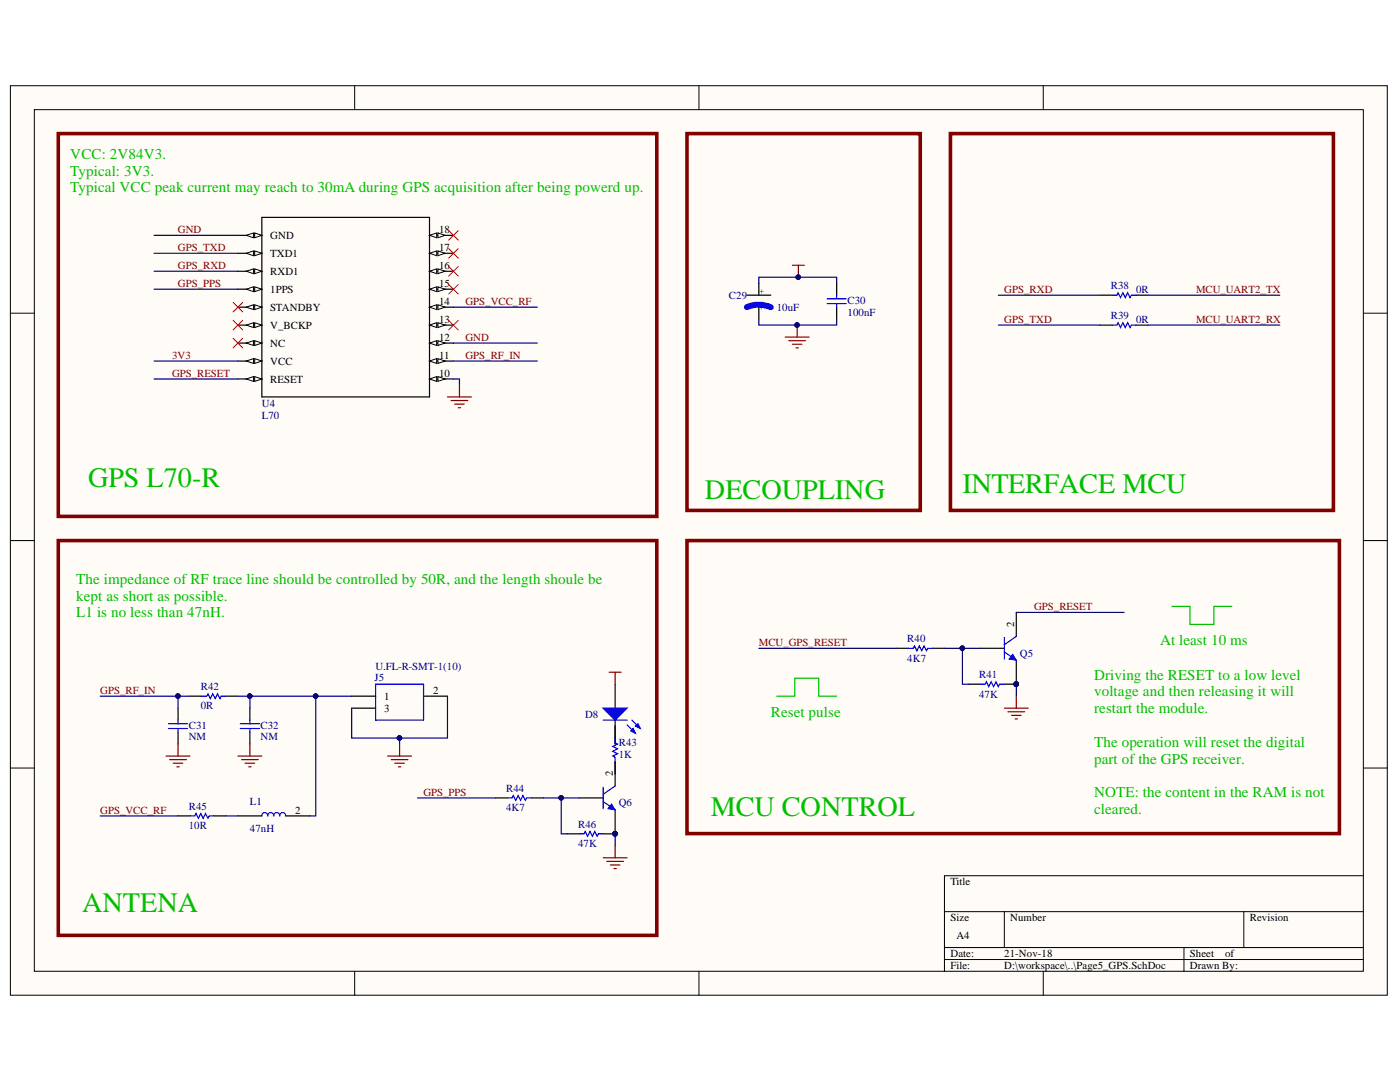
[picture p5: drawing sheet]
<svg xmlns="http://www.w3.org/2000/svg" width="279mm" height="216mm" viewBox="0 0 279 216" stroke-linecap="round" stroke-linejoin="round" font-family="sans-serif">
<defs><g id="words">
<g font-size="5.6" fill="#00bf00">
<text x="17.6" y="97.1">GPS L70-R</text>
<text x="140.7" y="99.5">DECOUPLING</text>
<text x="192.1" y="98.3">INTERFACE MCU</text>
<text x="141.9" y="162.8">MCU CONTROL</text>
<text x="16.4" y="181.9">ANTENA</text>
</g>
<g font-size="3" fill="#00bf00">
<text x="14" y="31.7">VCC: 2V84V3.</text>
<text x="14" y="35.1">Typical: 3V3.</text>
<text x="14" y="38.4">Typical VCC peak current may reach to 30mA during GPS acquisition after being powerd up.</text>
<text x="15.2" y="116.5">The impedance of RF trace line should be controlled by 50R, and the length shoule be</text>
<text x="15.2" y="119.9">kept as short as possible.</text>
<text x="15.2" y="123.2">L1 is no less than 47nH.</text>
<text x="231.5" y="128.7">At least 10 ms</text>
<text x="218.4" y="135.6">Driving the RESET to a low level</text>
<text x="153.8" y="143">Reset pulse</text>
<text x="218.4" y="139">voltage and then releasing it will</text>
<text x="218.4" y="142.3">restart the module.</text>
<text x="218.4" y="149">The operation will reset the digital</text>
<text x="218.4" y="152.4">part of the GPS receiver.</text>
<text x="218.4" y="159">NOTE: the content in the RAM is not</text>
<text x="218.4" y="162.4">cleared.</text>
</g>
<g font-size="2.2" fill="#800000">
<text x="35.5" y="46.5">GND</text>
<text x="35.5" y="53.7">GPS_RXD</text>
<text x="35.5" y="50.1">GPS_TXD</text>
<text x="35.5" y="57.3">GPS_PPS</text>
<text x="200.4" y="58.4">GPS_RXD</text>
<text x="238.7" y="58.4">MCU_UART2_TX</text>
<text x="92.9" y="60.8">GPS_VCC_RF</text>
<text x="200.4" y="64.4">GPS_TXD</text>
<text x="238.7" y="64.4">MCU_UART2_RX</text>
<text x="34.3" y="71.6">3V3</text>
<text x="92.9" y="71.6">GPS_RF_IN</text>
<text x="92.9" y="68">GND</text>
<text x="34.3" y="75.2">GPS_RESET</text>
<text x="206.4" y="121.7">GPS_RESET</text>
<text x="151.4" y="128.9">MCU_GPS_RESET</text>
<text x="20" y="138.5">GPS_RF_IN</text>
<text x="84.5" y="158.7">GPS_PPS</text>
<text x="20" y="162.3">GPS_VCC_RF</text>
</g>
<g font-size="2.2">
<text x="53.9" y="47.7">GND</text>
<text x="87.6" y="46.5">18</text>
<text x="53.9" y="51.3">TXD1</text>
<text x="87.6" y="53.7">16</text>
<text x="87.6" y="50.1">17</text>
<text x="53.9" y="58.4">1PPS</text>
<text x="53.9" y="54.8">RXD1</text>
<text x="87.6" y="57.3">15</text>
<text x="53.9" y="65.6">V_BCKP</text>
<text x="53.9" y="62">STANDBY</text>
<text x="87.6" y="64.4">13</text>
<text x="87.6" y="60.8">14</text>
<text x="53.9" y="69.2">NC</text>
<text x="87.6" y="71.6">11</text>
<text x="87.6" y="68">12</text>
<text x="53.9" y="76.3">RESET</text>
<text x="53.9" y="72.8">VCC</text>
<text x="87.6" y="75.2">10</text>
<text x="202.4" y="125.1" transform="rotate(-90 202.4 125.1)">2</text>
<text x="76.6" y="139.6">1</text>
<text x="76.6" y="142.1">3</text>
<text x="86.5" y="138.5">2</text>
<text x="122.3" y="154.9" transform="rotate(-90 122.3 154.9)">2</text>
<text x="58.9" y="162.3">2</text>
<text x="189.7" y="176.7">Title</text>
<text x="189.7" y="183.8">Size</text>
<text x="201.6" y="183.8">Number</text>
<text x="249.4" y="183.8">Revision</text>
<text x="189.7" y="191">Date:</text>
<text x="190.9" y="187.4">A4</text>
<text x="200.4" y="191">21-Nov-18</text>
<text x="237.5" y="191">Sheet</text>
<text x="244.5" y="191">of</text>
<text x="189.7" y="193.4">File:</text>
<text x="200.4" y="193.4">D:\workspace\..\Page5_GPS.SchDoc</text>
<text x="237.5" y="193.4">Drawn By:</text>
</g>
<g font-size="2.2" fill="#000080">
<text x="145.5" y="59.6">C29</text>
<text x="221.7" y="57.7">R38</text>
<text x="226.7" y="58.4">0R</text>
<text x="155" y="62">10uF</text>
<text x="169.1" y="63">100nF</text>
<text x="169.1" y="60.6">C30</text>
<text x="221.7" y="63.7">R39</text>
<text x="226.7" y="64.4">0R</text>
<text x="52.3" y="81.2">U4</text>
<text x="52.3" y="83.5">L70</text>
<text x="181.1" y="132">4K7</text>
<text x="181.1" y="128.2">R40</text>
<text x="203.6" y="131.1">Q5</text>
<text x="40.1" y="137.7">R42</text>
<text x="74.7" y="135.8">J5</text>
<text x="75" y="133.7">U.FL-R-SMT-1(10)</text>
<text x="195.4" y="135.3">R41</text>
<text x="40.1" y="141.5">0R</text>
<text x="116.8" y="143.2">D8</text>
<text x="195.4" y="139.2">47K</text>
<text x="37.7" y="147.8">NM</text>
<text x="37.7" y="145.4">C31</text>
<text x="52" y="147.8">NM</text>
<text x="52" y="145.4">C32</text>
<text x="123.5" y="148.9">R43</text>
<text x="123.5" y="151.3">1K</text>
<text x="37.7" y="161.6">R45</text>
<text x="49.8" y="160.6">L1</text>
<text x="101" y="161.9">4K7</text>
<text x="101" y="158">R44</text>
<text x="123.5" y="160.9">Q6</text>
<text x="37.7" y="165.5">10R</text>
<text x="49.9" y="165.9">47nH</text>
<text x="115.4" y="165.2">R46</text>
<text x="115.4" y="169">47K</text>
</g>
<g font-size="1.7" fill="#000080">
<text x="151.6" y="57.7" transform="rotate(90 151.6 57.7)">+</text>
<text x="151.6" y="61.3" transform="rotate(90 151.6 61.3)">-</text>
</g>
</g></defs>
<g fill="#fffcf8" stroke="#000" stroke-width=".2">
<path d="M2.1 17.1h274.8v181.5h-274.8z"/>
<path d="M6.9 21.9h265.2v171.9h-265.2z"/>
</g>
<g fill="none" stroke="#000" stroke-width=".2">
<path d="M70.8 17.1v4.8M139.5 17.1v4.8M208.2 17.1v4.8M2.1 62.5h4.8M272.1 62.5h4.8M2.1 107.9h4.8M272.1 107.9h4.8M2.1 153.2h4.8M272.1 153.2h4.8M272.1 174.7h-83.6v19.2M70.8 193.9v4.7M139.5 193.9v4.7"/>
<path d="M188.5 181.9h83.6M188.5 189.1h83.6M188.5 191.5h83.6M200.4 181.9v7.2M208.2 193.9v4.7M236.3 189.1v4.8M248.2 181.9v7.2"/>
</g>
<path d="M52.3 43.4h33.4v35.8h-33.4zM85.7 75.6h4.8" fill="none" stroke="#000" stroke-width=".24"/>
<path d="M85.7 75.6l1.5-.5v1z" fill="#fffcf8"/>
<path d="M85.7 75.6l1.5-.5v1z" fill="none" stroke="#000" stroke-width=".2"/>
<path d="M87.4 75.1l1.4 .5-1.4 .5z" fill="#fffcf8"/>
<path d="M87.4 75.1l1.4 .5-1.4 .5z" fill="none" stroke="#000" stroke-width=".2"/>
<path d="M47.5 75.6h4.8" fill="none" stroke="#000" stroke-width=".24"/>
<path d="M50.8 75.1l1.5 .5-1.5 .5z" fill="#fffcf8"/>
<path d="M50.8 75.1l1.5 .5-1.5 .5z" fill="none" stroke="#000" stroke-width=".2"/>
<path d="M49.2 75.6l1.4-.5v1z" fill="#fffcf8"/>
<path d="M49.2 75.6l1.4-.5v1z" fill="none" stroke="#000" stroke-width=".2"/>
<path d="M85.7 72h4.8" fill="none" stroke="#000" stroke-width=".24"/>
<path d="M85.7 72l1.5-.4v.9z" fill="#fffcf8"/>
<path d="M85.7 72l1.5-.4v.9z" fill="none" stroke="#000" stroke-width=".2"/>
<path d="M87.4 71.6l1.4 .4-1.4 .5z" fill="#fffcf8"/>
<path d="M87.4 71.6l1.4 .4-1.4 .5z" fill="none" stroke="#000" stroke-width=".2"/>
<path d="M47.5 72h4.8" fill="none" stroke="#000" stroke-width=".24"/>
<path d="M50.8 71.6l1.5 .4-1.5 .5z" fill="#fffcf8"/>
<path d="M50.8 71.6l1.5 .4-1.5 .5z" fill="none" stroke="#000" stroke-width=".2"/>
<path d="M49.2 72l1.4-.4v.9z" fill="#fffcf8"/>
<path d="M49.2 72l1.4-.4v.9z" fill="none" stroke="#000" stroke-width=".2"/>
<path d="M85.7 68.5h4.8" fill="none" stroke="#000" stroke-width=".24"/>
<path d="M85.7 68.5l1.5-.5v.9z" fill="#fffcf8"/>
<path d="M85.7 68.5l1.5-.5v.9z" fill="none" stroke="#000" stroke-width=".2"/>
<path d="M87.4 68l1.4 .5-1.4 .4z" fill="#fffcf8"/>
<path d="M87.4 68l1.4 .5-1.4 .4z" fill="none" stroke="#000" stroke-width=".2"/>
<path d="M47.5 68.5h4.8" fill="none" stroke="#000" stroke-width=".24"/>
<path d="M50.8 68l1.5 .5-1.5 .4z" fill="#fffcf8"/>
<path d="M50.8 68l1.5 .5-1.5 .4z" fill="none" stroke="#000" stroke-width=".2"/>
<path d="M49.2 68.5l1.4-.5v.9z" fill="#fffcf8"/>
<path d="M49.2 68.5l1.4-.5v.9z" fill="none" stroke="#000" stroke-width=".2"/>
<path d="M85.7 64.9h4.8" fill="none" stroke="#000" stroke-width=".24"/>
<path d="M85.7 64.9l1.5-.5v1z" fill="#fffcf8"/>
<path d="M85.7 64.9l1.5-.5v1z" fill="none" stroke="#000" stroke-width=".2"/>
<path d="M87.4 64.4l1.4 .5-1.4 .5z" fill="#fffcf8"/>
<path d="M87.4 64.4l1.4 .5-1.4 .5z" fill="none" stroke="#000" stroke-width=".2"/>
<path d="M47.5 64.9h4.8" fill="none" stroke="#000" stroke-width=".24"/>
<path d="M50.8 64.4l1.5 .5-1.5 .5z" fill="#fffcf8"/>
<path d="M50.8 64.4l1.5 .5-1.5 .5z" fill="none" stroke="#000" stroke-width=".2"/>
<path d="M49.2 64.9l1.4-.5v1z" fill="#fffcf8"/>
<path d="M49.2 64.9l1.4-.5v1z" fill="none" stroke="#000" stroke-width=".2"/>
<path d="M85.7 61.3h4.8" fill="none" stroke="#000" stroke-width=".24"/>
<path d="M85.7 61.3l1.5-.5v1z" fill="#fffcf8"/>
<path d="M85.7 61.3l1.5-.5v1z" fill="none" stroke="#000" stroke-width=".2"/>
<path d="M87.4 60.8l1.4 .5-1.4 .5z" fill="#fffcf8"/>
<path d="M87.4 60.8l1.4 .5-1.4 .5z" fill="none" stroke="#000" stroke-width=".2"/>
<path d="M47.5 61.3h4.8" fill="none" stroke="#000" stroke-width=".24"/>
<path d="M50.8 60.8l1.5 .5-1.5 .5z" fill="#fffcf8"/>
<path d="M50.8 60.8l1.5 .5-1.5 .5z" fill="none" stroke="#000" stroke-width=".2"/>
<path d="M49.2 61.3l1.4-.5v1z" fill="#fffcf8"/>
<path d="M49.2 61.3l1.4-.5v1z" fill="none" stroke="#000" stroke-width=".2"/>
<path d="M85.7 57.7h4.8" fill="none" stroke="#000" stroke-width=".24"/>
<path d="M85.7 57.7l1.5-.5v1z" fill="#fffcf8"/>
<path d="M85.7 57.7l1.5-.5v1z" fill="none" stroke="#000" stroke-width=".2"/>
<path d="M87.4 57.2l1.4 .5-1.4 .5z" fill="#fffcf8"/>
<path d="M87.4 57.2l1.4 .5-1.4 .5z" fill="none" stroke="#000" stroke-width=".2"/>
<path d="M47.5 57.7h4.8" fill="none" stroke="#000" stroke-width=".24"/>
<path d="M50.8 57.2l1.5 .5-1.5 .5z" fill="#fffcf8"/>
<path d="M50.8 57.2l1.5 .5-1.5 .5z" fill="none" stroke="#000" stroke-width=".2"/>
<path d="M49.2 57.7l1.4-.5v1z" fill="#fffcf8"/>
<path d="M49.2 57.7l1.4-.5v1z" fill="none" stroke="#000" stroke-width=".2"/>
<path d="M85.7 54.1h4.8" fill="none" stroke="#000" stroke-width=".24"/>
<path d="M85.7 54.1l1.5-.5v1z" fill="#fffcf8"/>
<path d="M85.7 54.1l1.5-.5v1z" fill="none" stroke="#000" stroke-width=".2"/>
<path d="M87.4 53.6l1.4 .5-1.4 .5z" fill="#fffcf8"/>
<path d="M87.4 53.6l1.4 .5-1.4 .5z" fill="none" stroke="#000" stroke-width=".2"/>
<path d="M47.5 54.1h4.8" fill="none" stroke="#000" stroke-width=".24"/>
<path d="M50.8 53.6l1.5 .5-1.5 .5z" fill="#fffcf8"/>
<path d="M50.8 53.6l1.5 .5-1.5 .5z" fill="none" stroke="#000" stroke-width=".2"/>
<path d="M49.2 54.1l1.4-.5v1z" fill="#fffcf8"/>
<path d="M49.2 54.1l1.4-.5v1z" fill="none" stroke="#000" stroke-width=".2"/>
<path d="M85.7 50.5h4.8" fill="none" stroke="#000" stroke-width=".24"/>
<path d="M85.7 50.5l1.5-.4v.9z" fill="#fffcf8"/>
<path d="M85.7 50.5l1.5-.4v.9z" fill="none" stroke="#000" stroke-width=".2"/>
<path d="M87.4 50.1l1.4 .4-1.4 .5z" fill="#fffcf8"/>
<path d="M87.4 50.1l1.4 .4-1.4 .5z" fill="none" stroke="#000" stroke-width=".2"/>
<path d="M47.5 50.5h4.8" fill="none" stroke="#000" stroke-width=".24"/>
<path d="M50.8 50.1l1.5 .4-1.5 .5z" fill="#fffcf8"/>
<path d="M50.8 50.1l1.5 .4-1.5 .5z" fill="none" stroke="#000" stroke-width=".2"/>
<path d="M49.2 50.5l1.4-.4v.9z" fill="#fffcf8"/>
<path d="M49.2 50.5l1.4-.4v.9z" fill="none" stroke="#000" stroke-width=".2"/>
<path d="M85.7 47h4.8" fill="none" stroke="#000" stroke-width=".24"/>
<path d="M85.7 47l1.5-.5v.9z" fill="#fffcf8"/>
<path d="M85.7 47l1.5-.5v.9z" fill="none" stroke="#000" stroke-width=".2"/>
<path d="M87.4 46.5l1.4 .5-1.4 .4z" fill="#fffcf8"/>
<path d="M87.4 46.5l1.4 .5-1.4 .4z" fill="none" stroke="#000" stroke-width=".2"/>
<path d="M47.5 47h4.8" fill="none" stroke="#000" stroke-width=".24"/>
<path d="M50.8 46.5l1.5 .5-1.5 .4z" fill="#fffcf8"/>
<path d="M50.8 46.5l1.5 .5-1.5 .4z" fill="none" stroke="#000" stroke-width=".2"/>
<path d="M49.2 47l1.4-.5v.9z" fill="#fffcf8"/>
<path d="M49.2 47l1.4-.5v.9z" fill="none" stroke="#000" stroke-width=".2"/>
<path d="M89.3 79.2h4.8M90 79.9h3.4M91.7 76.8v2.4M90.7 80.6h1.9M91.5 81.4h.4" fill="none" stroke="#800000" stroke-width=".24"/>
<path d="M178.9 129.4h2.4M186.1 129.4h2.4M193.3 136.5h2.4M195.7 129.4h4.7M202.8 131.8v4.7h-2.4M202.8 122.2v4.8" fill="none" stroke="#000" stroke-width=".24"/>
<path d="M181.3 129.4h1l.2-.5 .5 .9 .5-.9 .4 .9 .5-.9 .5 .9 .2-.4h1M195.7 136.5h.9l.3-.4 .4 .9 .5-.9 .5 .9 .5-.9 .4 .9 .3-.5h.9M200.4 130.1l2.4 1.7M200.4 127.2v4.3M202.8 127l-2.4 1.6" fill="none" stroke="#00f" stroke-width=".24"/>
<circle cx="202.8" cy="136.5" r=".45" fill="#000080" stroke="#000080" stroke-width=".2"/>
<path d="M202.1 130.6l.7 1.2-1.4-.3z" fill="#00f"/>
<path d="M202.1 130.6l.7 1.2-1.4-.3z" fill="none" stroke="#00f" stroke-width=".2"/>
<g fill="#000080" stroke="#000080" stroke-width=".2">
<circle cx="202.8" cy="136.5" r=".45"/>
<circle cx="159.1" cy="64.8" r=".45"/>
<circle cx="159.3" cy="55.3" r=".45"/>
<circle cx="122.7" cy="166.4" r=".45"/>
</g>
<g fill="none" stroke="#800000" stroke-width=".24">
<path d="M158.1 52.9h2.4M159.3 52.9v2.4M156.7 67.3h4.8M157.4 68h3.4M158.1 68.7h1.9M158.9 69.4h.4M159.1 64.9v2.4M202.8 138.9v2.4M33.1 150.9h4.8M33.9 151.6h3.3M34.6 152.3h1.9M35.3 153h.5"/>
<path d="M35.5 148.5v2.4M47.5 150.9h4.8M48.2 151.6h3.3M48.9 152.3h1.9M49.6 153h.5M49.9 148.5v2.4M77.4 150.9h4.7M78.1 151.6h3.3M78.8 152.3h1.9M79.5 153h.5M79.7 148.5v2.4M200.4 141.3h4.8"/>
<path d="M201.2 142h3.3M201.9 142.7h1.9M202.6 143.5h.5"/>
</g>
<g fill="none" stroke="#000" stroke-width=".24">
<path d="M149.1 58.9h4.7M151.4 56.5v2.4M167 56.5v2.4M219.6 58.9h2.3M226.7 58.9h2.4M151.4 60.7v3M167 61.3v2.4M219.6 64.9h2.3M226.7 64.9h2.4M37.9 138.9h2.4M45.1 138.9h2.4M70.2 138.9h4.8"/>
<path d="M84.5 138.9h4.8M35.5 141.3v2.4M35.5 146.1v2.4M49.9 141.3v2.4M49.9 146.1v2.4M70.2 141.3h4.8M98.9 159.2h2.4M106 159.2h2.4M115.6 159.2h4.8M122.8 152.1v4.7M35.5 162.8h2.4M42.7 162.8h2.4"/>
<path d="M47.5 162.8h4.8M57 162.8h4.8M113.2 166.4h2.4M122.8 161.6v4.8h-2.4"/>
</g>
<g fill="none" stroke="#00f" stroke-width=".24">
<path d="M165.1 59.6h3.8M167 58.9v.7M221.9 58.9h1l.2-.5 .5 1 .5-1 .5 1 .5-1 .4 1 .3-.5h.9M165.1 60.6h3.8M167 60.6v.7M221.9 64.9h1l.2-.5 .5 1 .5-1 .5 1 .5-1 .4 1 .3-.5h.9M40.3 138.9h1l.2-.5 .5 1 .5-1 .4 1 .5-1 .5 1 .2-.5h1M75 136.5h9.5v7.2h-9.5zM33.6 144.4h3.8M33.6 145.4h3.8M35.5 143.7v.7M35.5 145.4v.7"/>
<path d="M48 144.4h3.8M48 145.4h3.8M49.9 143.7v.7M49.9 145.4v.7M101.3 159.2h.9l.2-.5 .5 1 .5-1 .5 1 .5-1 .4 1 .3-.5h.9M120.4 159.9l2.4 1.7M120.4 157.1v4.3M122.8 156.8l-2.4 1.7M37.9 162.8h1l.2-.5 .5 1 .5-1 .4 1 .5-1 .5 1 .2-.5h1M53.4 162.8a.58 .58 0 0 0-.6-.7 .58 .58 0 0 0-.5 .7M54.6 162.8a.58 .58 0 0 0-.6-.7 .58 .58 0 0 0-.5 .7M55.8 162.8a.58 .58 0 0 0-.6-.7 .58 .58 0 0 0-.5 .7"/>
<path d="M57 162.8a.58 .58 0 0 0-.6-.7 .58 .58 0 0 0-.5 .7M115.6 166.4h.9l.3-.5 .5 1 .4-1 .5 1 .5-1 .5 1 .2-.5h1"/>
</g>
<path d="M11.6 26.7h119.5v76.3h-119.5zM137.1 26.7h46.6v75.1h-46.6zM189.7 26.7h76.4v75.1h-76.4zM11.6 107.9h119.5v78.7h-119.5zM137.1 107.9h130.2v58.4h-130.2z" fill="none" stroke="#800000" stroke-width=".72"/>
<g fill="none" stroke="#f00" stroke-width=".2">
<path d="M89.5 46l2 1.9M89.5 49.6l2 1.9M89.5 53.2l2 1.9M89.5 56.8l2 1.9M91.5 46l-2 1.9M91.5 49.6l-2 1.9M91.5 53.2l-2 1.9M91.5 56.8l-2 1.9M46.5 60.3l1.9 1.9M46.5 63.9l1.9 1.9M46.5 67.5l1.9 1.9M48.4 60.3l-1.9 1.9"/>
<path d="M48.4 63.9l-1.9 1.9M48.4 67.5l-1.9 1.9M89.5 63.9l2 1.9M91.5 63.9l-2 1.9"/>
</g>
<path d="M155 138.9h3.6v-3.6h4.8v3.6h3.6M233.9 121h3.6v3.6h4.8v-3.6h3.5" fill="none" stroke="#00bf00" stroke-width=".24"/>
<path d="M149.1 61.3a5.9 5.9 0 0 1 4.7 0" fill="none" stroke="#00f" stroke-width="1.2"/>
<path d="M122 160.4l.8 1.2-1.5-.2z" fill="#00f"/>
<path d="M122 160.4l.8 1.2-1.5-.2z" fill="none" stroke="#00f" stroke-width=".2"/>
<circle cx="122.7" cy="166.4" r=".45" fill="#000080" stroke="#000080" stroke-width=".2"/>
<path d="M120.4 171.2h4.8M121.1 171.9h3.3M121.8 172.6h1.9M122.5 173.3h.5M122.8 168.8v2.4" fill="none" stroke="#800000" stroke-width=".24"/>
<path d="M122.8 136.5v4.8M122.8 143.7v4.8" fill="none" stroke="#000" stroke-width=".24"/>
<path d="M120.4 141.3h4.8l-2.4 2.4z" fill="#00f"/>
<path d="M120.4 141.3h4.8l-2.4 2.4zM125.2 144.6l1.6 1.7M126.1 143.7l1.7 1.7" fill="none" stroke="#00f" stroke-width=".24"/>
<path d="M125.9 145.8l.4-.4 .5 .9z" fill="#00f"/>
<path d="M125.9 145.8l.4-.4 .5 .9z" fill="none" stroke="#00f" stroke-width=".24"/>
<path d="M126.8 144.9l.5-.5 .5 1z" fill="#00f"/>
<path d="M120.4 143.7h4.8M122.8 147.3v.9l.4 .3-.9 .4 .9 .5-.9 .5 .9 .5-.9 .5 .5 .2v1M126.8 144.9l.5-.5 .5 1z" fill="none" stroke="#00f" stroke-width=".24"/>
<path d="M122.8 144.9v2.4M122.8 152.1v2.3" fill="none" stroke="#000" stroke-width=".24"/>
<path d="M121.6 134.1h2.4M122.8 134.1v2.4" fill="none" stroke="#800000" stroke-width=".24"/>
<g fill="none" stroke="#000080" stroke-width=".24">
<path d="M30.8 50.5h16.7M30.8 54.1h16.7M30.8 47h16.7M30.8 57.7h16.7M151.4 56.5v-1.2h15.6v1.2M199.2 58.9h20.4M229.1 58.9h26.3M30.8 72h16.7M30.8 75.6h16.7M90.5 75.6h1.2v1.2M90.5 72h16.7M90.5 61.3h16.7"/>
<path d="M90.5 68.5h16.7M151.4 63.7v1.2h15.6v-1.2M199.2 64.9h20.4M229.1 64.9h26.3M20 138.9h15.5M37.9 138.9h-2.4v2.4M47.5 138.9h22.7M49.9 138.9v2.4M63 138.9v23.9h-1.2M89.3 138.9v8.4h-19.1v-6M151.4 129.4h27.5M188.5 129.4h7.2"/>
<path d="M192.1 129.4v7.1h1.2M202.8 136.5v2.4M202.8 122.2h21.5M79.7 147.3v1.2M83.3 159.2h15.6M108.4 159.2h7.2M112 159.2v7.2h1.2M122.8 144.9v3.6M122.8 152.1v2.3M20 162.8h15.5M45.1 162.8h2.4M122.8 166.4v2.4"/>
</g>
<g fill="#000080" stroke="#000080" stroke-width=".2">
<circle cx="192" cy="129.3" r=".45"/>
<circle cx="202.8" cy="136.5" r=".45"/>
<circle cx="35.5" cy="138.9" r=".45"/>
<circle cx="49.8" cy="138.9" r=".45"/>
<circle cx="79.7" cy="147.3" r=".45"/>
<circle cx="63" cy="138.9" r=".45"/>
<circle cx="159.3" cy="55.3" r=".45"/>
<circle cx="159.1" cy="64.8" r=".45"/>
<circle cx="112" cy="159.2" r=".45"/>
<circle cx="122.7" cy="166.4" r=".45"/>
</g>
<use href="#words"/>
</svg>
